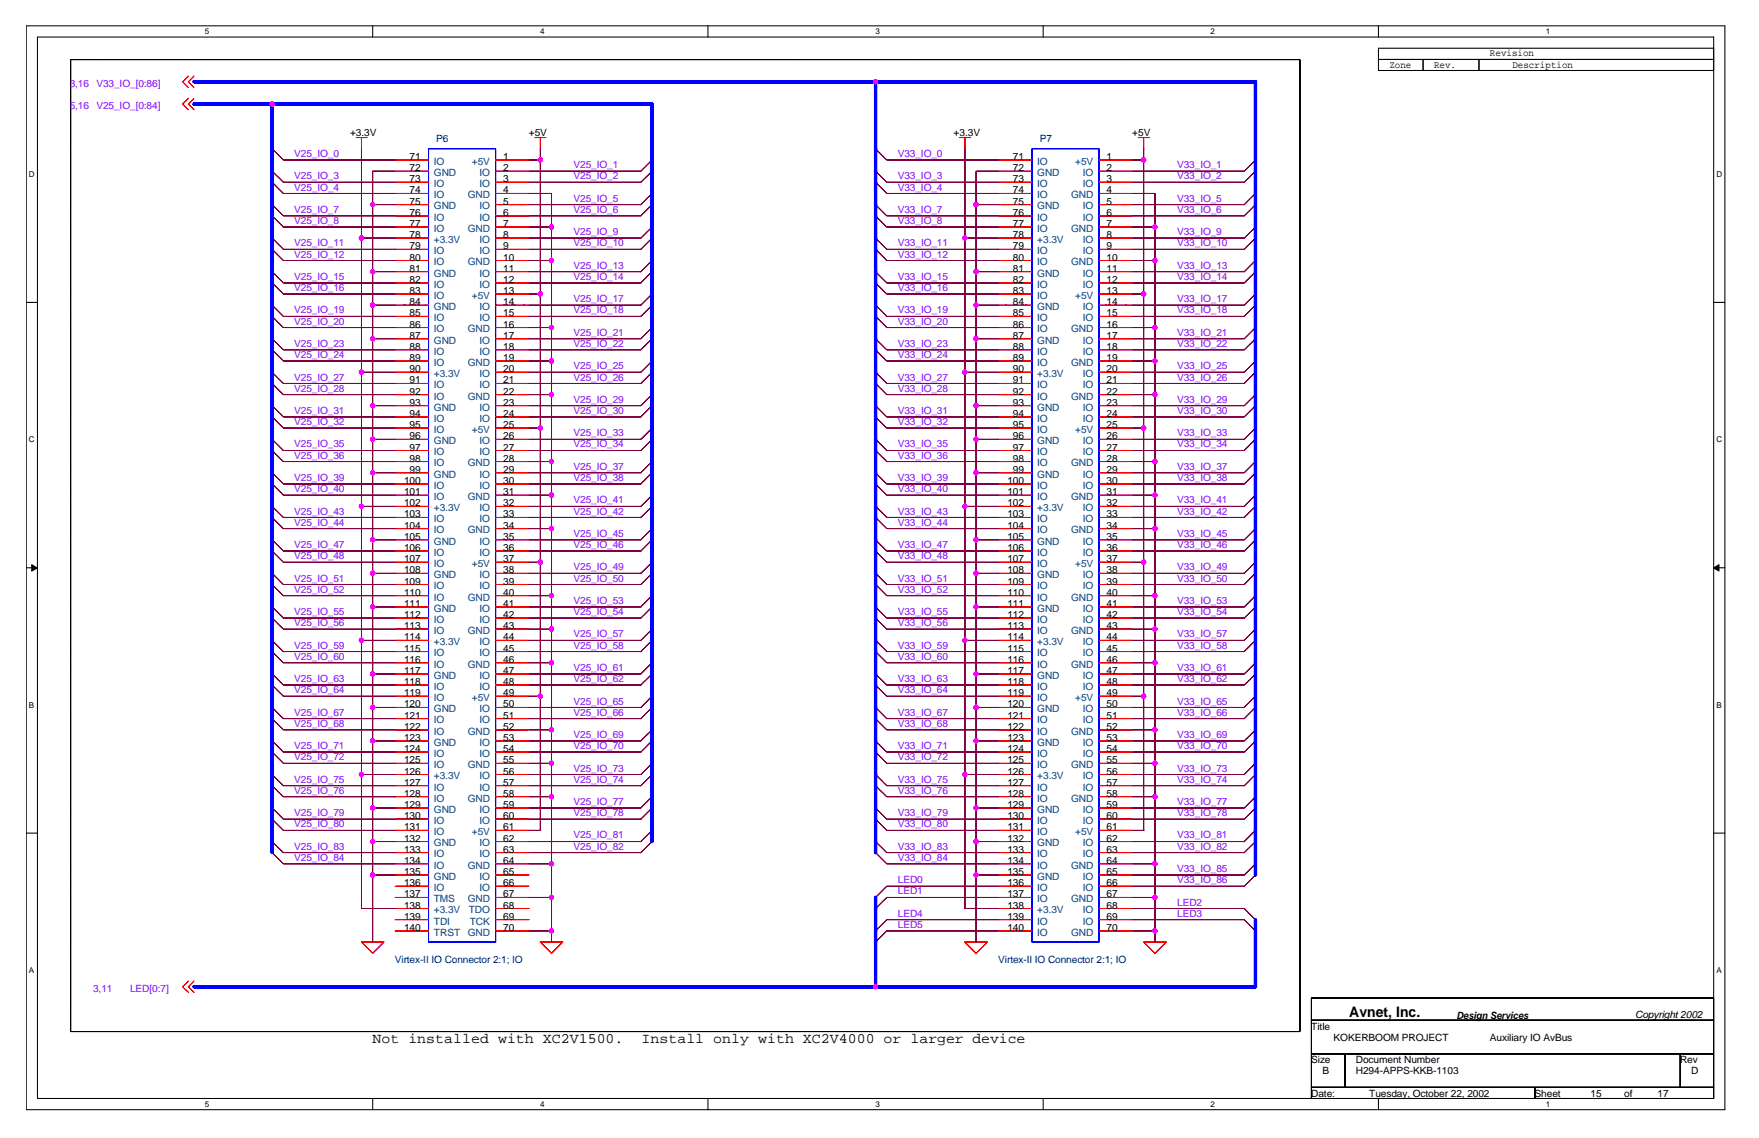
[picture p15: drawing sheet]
<svg xmlns="http://www.w3.org/2000/svg" width="432mm" height="279mm" viewBox="0 0 432 279" stroke-linecap="round" stroke-linejoin="round" font-family="sans-serif">
<defs><g id="words">
<g font-size="3.6">
<text x="331.2" y="249.7">Avnet, Inc.</text>
<text x="91.4" y="256.1">Not installed with XC2V1500.</text>
<text x="157.5" y="256.1">Install only with XC2V4000 or larger device</text>
</g>
<g font-size="2.5">
<text x="341.1" y="16.6">Zone</text>
<text x="352" y="16.6">Rev.</text>
<text x="365.8" y="13.8">Revision</text>
<text x="371.3" y="16.6">Description</text>
<text x="85.9" y="33.3">+3.3V</text>
<text x="129.8" y="33.3">+5V</text>
<text x="234.1" y="33.3">+3.3V</text>
<text x="278" y="33.3">+5V</text>
<text x="100.5" y="39.3">71</text>
<text x="123.5" y="39.3">1</text>
<text x="248.7" y="39.3">71</text>
<text x="271.7" y="39.3">1</text>
<text x="100.5" y="42">72</text>
<text x="100.5" y="44.7">73</text>
<text x="100.5" y="47.5">74</text>
<text x="123.5" y="47.5">4</text>
<text x="123.5" y="42">2</text>
<text x="123.5" y="44.7">3</text>
<text x="248.7" y="42">72</text>
<text x="248.7" y="44.7">73</text>
<text x="248.7" y="47.5">74</text>
<text x="271.7" y="47.5">4</text>
<text x="271.7" y="42">2</text>
<text x="271.7" y="44.7">3</text>
<text x="100.5" y="50.2">75</text>
<text x="100.5" y="53">76</text>
<text x="123.5" y="50.2">5</text>
<text x="123.5" y="53">6</text>
<text x="248.7" y="50.2">75</text>
<text x="248.7" y="53">76</text>
<text x="271.7" y="50.2">5</text>
<text x="271.7" y="53">6</text>
<text x="100.5" y="58.5">78</text>
<text x="100.5" y="55.8">77</text>
<text x="123.5" y="58.5">8</text>
<text x="123.5" y="55.8">7</text>
<text x="248.7" y="58.5">78</text>
<text x="248.7" y="55.8">77</text>
<text x="271.7" y="58.5">8</text>
<text x="271.7" y="55.8">7</text>
<text x="100.5" y="61.2">79</text>
<text x="100.5" y="64">80</text>
<text x="123.5" y="61.2">9</text>
<text x="123.5" y="64">10</text>
<text x="248.7" y="61.2">79</text>
<text x="248.7" y="64">80</text>
<text x="271.7" y="61.2">9</text>
<text x="271.7" y="64">10</text>
<text x="100.5" y="69.5">82</text>
<text x="100.5" y="66.7">81</text>
<text x="123.5" y="66.7">11</text>
<text x="123.5" y="69.5">12</text>
<text x="248.7" y="69.5">82</text>
<text x="248.7" y="66.7">81</text>
<text x="271.7" y="66.7">11</text>
<text x="271.7" y="69.5">12</text>
<text x="100.5" y="72.2">83</text>
<text x="100.5" y="77.7">85</text>
<text x="100.5" y="74.9">84</text>
<text x="123.5" y="72.2">13</text>
<text x="123.5" y="74.9">14</text>
<text x="123.5" y="77.7">15</text>
<text x="248.7" y="72.2">83</text>
<text x="248.7" y="77.7">85</text>
<text x="248.7" y="74.9">84</text>
<text x="271.7" y="72.2">13</text>
<text x="271.7" y="74.9">14</text>
<text x="271.7" y="77.7">15</text>
<text x="100.5" y="80.4">86</text>
<text x="100.5" y="83.2">87</text>
<text x="123.5" y="83.2">17</text>
<text x="123.5" y="80.4">16</text>
<text x="248.7" y="80.4">86</text>
<text x="248.7" y="83.2">87</text>
<text x="271.7" y="83.2">17</text>
<text x="271.7" y="80.4">16</text>
<text x="100.5" y="85.9">88</text>
<text x="100.5" y="88.6">89</text>
<text x="123.5" y="85.9">18</text>
<text x="123.5" y="88.6">19</text>
<text x="248.7" y="85.9">88</text>
<text x="248.7" y="88.6">89</text>
<text x="271.7" y="85.9">18</text>
<text x="271.7" y="88.6">19</text>
<text x="100.5" y="94.1">91</text>
<text x="100.5" y="91.4">90</text>
<text x="123.5" y="91.4">20</text>
<text x="123.5" y="94.1">21</text>
<text x="248.7" y="94.1">91</text>
<text x="248.7" y="91.4">90</text>
<text x="271.7" y="91.4">20</text>
<text x="271.7" y="94.1">21</text>
<text x="100.5" y="96.9">92</text>
<text x="100.5" y="99.6">93</text>
<text x="123.5" y="99.6">23</text>
<text x="123.5" y="96.9">22</text>
<text x="248.7" y="96.9">92</text>
<text x="248.7" y="99.6">93</text>
<text x="271.7" y="99.6">23</text>
<text x="271.7" y="96.9">22</text>
<text x="100.5" y="102.4">94</text>
<text x="100.5" y="105.1">95</text>
<text x="100.5" y="107.9">96</text>
<text x="123.5" y="102.4">24</text>
<text x="123.5" y="105.1">25</text>
<text x="123.5" y="107.9">26</text>
<text x="248.7" y="102.4">94</text>
<text x="248.7" y="105.1">95</text>
<text x="248.7" y="107.9">96</text>
<text x="271.7" y="102.4">24</text>
<text x="271.7" y="105.1">25</text>
<text x="271.7" y="107.9">26</text>
<text x="100.5" y="110.6">97</text>
<text x="100.5" y="113.3">98</text>
<text x="123.5" y="110.6">27</text>
<text x="123.5" y="113.3">28</text>
<text x="248.7" y="110.6">97</text>
<text x="248.7" y="113.3">98</text>
<text x="271.7" y="110.6">27</text>
<text x="271.7" y="113.3">28</text>
<text x="99.2" y="118.8">100</text>
<text x="100.5" y="116.1">99</text>
<text x="123.5" y="116.1">29</text>
<text x="123.5" y="118.8">30</text>
<text x="247.3" y="118.8">100</text>
<text x="248.7" y="116.1">99</text>
<text x="271.7" y="116.1">29</text>
<text x="271.7" y="118.8">30</text>
<text x="99.2" y="121.6">101</text>
<text x="99.2" y="124.3">102</text>
<text x="123.5" y="124.3">32</text>
<text x="123.5" y="121.6">31</text>
<text x="247.3" y="121.6">101</text>
<text x="247.3" y="124.3">102</text>
<text x="271.7" y="124.3">32</text>
<text x="271.7" y="121.6">31</text>
<text x="99.2" y="127">103</text>
<text x="99.2" y="129.8">104</text>
<text x="123.5" y="127">33</text>
<text x="123.5" y="129.8">34</text>
<text x="247.3" y="127">103</text>
<text x="247.3" y="129.8">104</text>
<text x="271.7" y="127">33</text>
<text x="271.7" y="129.8">34</text>
<text x="99.2" y="135.3">106</text>
<text x="99.2" y="132.5">105</text>
<text x="123.5" y="132.5">35</text>
<text x="123.5" y="135.3">36</text>
<text x="247.3" y="135.3">106</text>
<text x="247.3" y="132.5">105</text>
<text x="271.7" y="132.5">35</text>
<text x="271.7" y="135.3">36</text>
<text x="99.2" y="138">107</text>
<text x="99.2" y="140.8">108</text>
<text x="99.2" y="143.5">109</text>
<text x="123.5" y="138">37</text>
<text x="123.5" y="140.8">38</text>
<text x="123.5" y="143.5">39</text>
<text x="247.3" y="138">107</text>
<text x="247.3" y="140.8">108</text>
<text x="247.3" y="143.5">109</text>
<text x="271.7" y="138">37</text>
<text x="271.7" y="140.8">38</text>
<text x="271.7" y="143.5">39</text>
<text x="99.2" y="146.3">110</text>
<text x="99.2" y="149">111</text>
<text x="123.5" y="146.3">40</text>
<text x="123.5" y="149">41</text>
<text x="247.3" y="146.3">110</text>
<text x="247.3" y="149">111</text>
<text x="271.7" y="146.3">40</text>
<text x="271.7" y="149">41</text>
<text x="99.2" y="151.8">112</text>
<text x="99.2" y="154.5">113</text>
<text x="123.5" y="151.8">42</text>
<text x="123.5" y="154.5">43</text>
<text x="247.3" y="151.8">112</text>
<text x="247.3" y="154.5">113</text>
<text x="271.7" y="151.8">42</text>
<text x="271.7" y="154.5">43</text>
<text x="99.2" y="157.2">114</text>
<text x="99.2" y="160">115</text>
<text x="123.5" y="157.2">44</text>
<text x="123.5" y="160">45</text>
<text x="247.3" y="157.2">114</text>
<text x="247.3" y="160">115</text>
<text x="271.7" y="157.2">44</text>
<text x="271.7" y="160">45</text>
<text x="99.2" y="162.7">116</text>
<text x="99.2" y="165.5">117</text>
<text x="123.5" y="162.7">46</text>
<text x="123.5" y="165.5">47</text>
<text x="247.3" y="162.7">116</text>
<text x="247.3" y="165.5">117</text>
<text x="271.7" y="162.7">46</text>
<text x="271.7" y="165.5">47</text>
<text x="99.2" y="168.2">118</text>
<text x="99.2" y="170.9">119</text>
<text x="99.2" y="173.7">120</text>
<text x="123.5" y="168.2">48</text>
<text x="123.5" y="170.9">49</text>
<text x="123.5" y="173.7">50</text>
<text x="247.3" y="168.2">118</text>
<text x="247.3" y="170.9">119</text>
<text x="247.3" y="173.7">120</text>
<text x="271.7" y="168.2">48</text>
<text x="271.7" y="170.9">49</text>
<text x="271.7" y="173.7">50</text>
<text x="99.2" y="176.4">121</text>
<text x="99.2" y="179.2">122</text>
<text x="123.5" y="176.4">51</text>
<text x="123.5" y="179.2">52</text>
<text x="247.3" y="176.4">121</text>
<text x="247.3" y="179.2">122</text>
<text x="271.7" y="176.4">51</text>
<text x="271.7" y="179.2">52</text>
<text x="99.2" y="181.9">123</text>
<text x="99.2" y="184.7">124</text>
<text x="123.5" y="181.9">53</text>
<text x="123.5" y="184.7">54</text>
<text x="247.3" y="181.9">123</text>
<text x="247.3" y="184.7">124</text>
<text x="271.7" y="181.9">53</text>
<text x="271.7" y="184.7">54</text>
<text x="99.2" y="187.4">125</text>
<text x="99.2" y="190.2">126</text>
<text x="123.5" y="187.4">55</text>
<text x="123.5" y="190.2">56</text>
<text x="247.3" y="187.4">125</text>
<text x="247.3" y="190.2">126</text>
<text x="271.7" y="187.4">55</text>
<text x="271.7" y="190.2">56</text>
<text x="99.2" y="192.9">127</text>
<text x="99.2" y="195.6">128</text>
<text x="123.5" y="192.9">57</text>
<text x="123.5" y="195.6">58</text>
<text x="247.3" y="192.9">127</text>
<text x="247.3" y="195.6">128</text>
<text x="271.7" y="192.9">57</text>
<text x="271.7" y="195.6">58</text>
<text x="99.2" y="198.4">129</text>
<text x="99.2" y="201.1">130</text>
<text x="99.2" y="203.9">131</text>
<text x="123.5" y="198.4">59</text>
<text x="123.5" y="201.1">60</text>
<text x="123.5" y="203.9">61</text>
<text x="247.3" y="198.4">129</text>
<text x="247.3" y="201.1">130</text>
<text x="247.3" y="203.9">131</text>
<text x="271.7" y="198.4">59</text>
<text x="271.7" y="201.1">60</text>
<text x="271.7" y="203.9">61</text>
<text x="99.2" y="206.6">132</text>
<text x="99.2" y="209.3">133</text>
<text x="123.5" y="206.6">62</text>
<text x="123.5" y="209.3">63</text>
<text x="247.3" y="206.6">132</text>
<text x="247.3" y="209.3">133</text>
<text x="271.7" y="206.6">62</text>
<text x="271.7" y="209.3">63</text>
<text x="99.2" y="212.1">134</text>
<text x="99.2" y="214.8">135</text>
<text x="123.5" y="212.1">64</text>
<text x="123.5" y="214.8">65</text>
<text x="247.3" y="212.1">134</text>
<text x="247.3" y="214.8">135</text>
<text x="271.7" y="212.1">64</text>
<text x="271.7" y="214.8">65</text>
<text x="99.2" y="217.6">136</text>
<text x="99.2" y="220.3">137</text>
<text x="123.5" y="217.6">66</text>
<text x="123.5" y="220.3">67</text>
<text x="247.3" y="217.6">136</text>
<text x="247.3" y="220.3">137</text>
<text x="271.7" y="217.6">66</text>
<text x="271.7" y="220.3">67</text>
<text x="99.2" y="223.1">138</text>
<text x="99.2" y="225.8">139</text>
<text x="123.5" y="223.1">68</text>
<text x="123.5" y="225.8">69</text>
<text x="247.3" y="223.1">138</text>
<text x="247.3" y="225.8">139</text>
<text x="271.7" y="223.1">68</text>
<text x="271.7" y="225.8">69</text>
<text x="99.2" y="228.6">140</text>
<text x="123.5" y="228.6">70</text>
<text x="247.3" y="228.6">140</text>
<text x="271.7" y="228.6">70</text>
<text x="357.5" y="250.1">Design Services</text>
<text x="401.4" y="250">Copyright 2002</text>
<text x="321.9" y="252.8">Title</text>
<text x="327.4" y="255.5">KOKERBOOM PROJECT</text>
<text x="365.8" y="255.5">Auxiliary IO AvBus</text>
<text x="321.9" y="261">Size</text>
<text x="324.6" y="263.8">B</text>
<text x="332.8" y="263.8">H294-APPS-KKB-1103</text>
<text x="332.8" y="261">Document Number</text>
<text x="412.4" y="261">Rev</text>
<text x="415.1" y="263.8">D</text>
<text x="321.9" y="269.2">Date:</text>
<text x="336.1" y="269.2">Tuesday, October 22, 2002</text>
<text x="376.7" y="269.2">Sheet</text>
<text x="390.4" y="269.2">15</text>
<text x="398.7" y="269.2">of</text>
<text x="406.9" y="269.2">17</text>
</g>
<g font-size="2.5" fill="#8000ff">
<text x="17.1" y="21.3">3,16</text>
<text x="23.7" y="21.3">V33_IO_[0:86]</text>
<text x="17.1" y="26.8">5,16</text>
<text x="23.7" y="26.8">V25_IO_[0:84]</text>
<text x="72.2" y="38.6">V25_IO_0</text>
<text x="140.8" y="41.3">V25_IO_1</text>
<text x="220.4" y="38.6">V33_IO_0</text>
<text x="289" y="41.3">V33_IO_1</text>
<text x="72.2" y="44">V25_IO_3</text>
<text x="72.2" y="46.8">V25_IO_4</text>
<text x="140.8" y="44">V25_IO_2</text>
<text x="220.4" y="44">V33_IO_3</text>
<text x="220.4" y="46.8">V33_IO_4</text>
<text x="289" y="44">V33_IO_2</text>
<text x="72.2" y="52.3">V25_IO_7</text>
<text x="140.8" y="49.5">V25_IO_5</text>
<text x="140.8" y="52.3">V25_IO_6</text>
<text x="220.4" y="52.3">V33_IO_7</text>
<text x="289" y="52.3">V33_IO_6</text>
<text x="289" y="49.5">V33_IO_5</text>
<text x="72.2" y="55">V25_IO_8</text>
<text x="140.8" y="57.7">V25_IO_9</text>
<text x="220.4" y="55">V33_IO_8</text>
<text x="289" y="57.7">V33_IO_9</text>
<text x="72.2" y="63.2">V25_IO_12</text>
<text x="72.2" y="60.5">V25_IO_11</text>
<text x="140.8" y="66">V25_IO_13</text>
<text x="140.8" y="60.5">V25_IO_10</text>
<text x="220.4" y="60.5">V33_IO_11</text>
<text x="220.4" y="63.2">V33_IO_12</text>
<text x="289" y="60.5">V33_IO_10</text>
<text x="289" y="66">V33_IO_13</text>
<text x="72.2" y="68.7">V25_IO_15</text>
<text x="72.2" y="71.5">V25_IO_16</text>
<text x="140.8" y="68.7">V25_IO_14</text>
<text x="220.4" y="68.7">V33_IO_15</text>
<text x="220.4" y="71.5">V33_IO_16</text>
<text x="289" y="68.7">V33_IO_14</text>
<text x="72.2" y="77">V25_IO_19</text>
<text x="140.8" y="74.2">V25_IO_17</text>
<text x="140.8" y="77">V25_IO_18</text>
<text x="220.4" y="77">V33_IO_19</text>
<text x="289" y="74.2">V33_IO_17</text>
<text x="289" y="77">V33_IO_18</text>
<text x="72.2" y="79.7">V25_IO_20</text>
<text x="140.8" y="82.4">V25_IO_21</text>
<text x="220.4" y="79.7">V33_IO_20</text>
<text x="289" y="82.4">V33_IO_21</text>
<text x="72.2" y="85.2">V25_IO_23</text>
<text x="72.2" y="87.9">V25_IO_24</text>
<text x="140.8" y="85.2">V25_IO_22</text>
<text x="220.4" y="87.9">V33_IO_24</text>
<text x="220.4" y="85.2">V33_IO_23</text>
<text x="289" y="85.2">V33_IO_22</text>
<text x="72.2" y="93.4">V25_IO_27</text>
<text x="140.8" y="90.7">V25_IO_25</text>
<text x="140.8" y="93.4">V25_IO_26</text>
<text x="220.4" y="93.4">V33_IO_27</text>
<text x="289" y="93.4">V33_IO_26</text>
<text x="289" y="90.7">V33_IO_25</text>
<text x="72.2" y="96.1">V25_IO_28</text>
<text x="72.2" y="101.6">V25_IO_31</text>
<text x="140.8" y="98.9">V25_IO_29</text>
<text x="140.8" y="101.6">V25_IO_30</text>
<text x="220.4" y="96.1">V33_IO_28</text>
<text x="220.4" y="101.6">V33_IO_31</text>
<text x="289" y="98.9">V33_IO_29</text>
<text x="289" y="101.6">V33_IO_30</text>
<text x="72.2" y="104.4">V25_IO_32</text>
<text x="140.8" y="107.1">V25_IO_33</text>
<text x="220.4" y="104.4">V33_IO_32</text>
<text x="289" y="107.1">V33_IO_33</text>
<text x="72.2" y="112.6">V25_IO_36</text>
<text x="72.2" y="109.9">V25_IO_35</text>
<text x="140.8" y="109.9">V25_IO_34</text>
<text x="220.4" y="109.9">V33_IO_35</text>
<text x="220.4" y="112.6">V33_IO_36</text>
<text x="289" y="109.9">V33_IO_34</text>
<text x="72.2" y="118.1">V25_IO_39</text>
<text x="140.8" y="115.4">V25_IO_37</text>
<text x="140.8" y="118.1">V25_IO_38</text>
<text x="220.4" y="118.1">V33_IO_39</text>
<text x="289" y="118.1">V33_IO_38</text>
<text x="289" y="115.4">V33_IO_37</text>
<text x="72.2" y="120.9">V25_IO_40</text>
<text x="140.8" y="123.6">V25_IO_41</text>
<text x="220.4" y="120.9">V33_IO_40</text>
<text x="289" y="123.6">V33_IO_41</text>
<text x="72.2" y="129.1">V25_IO_44</text>
<text x="72.2" y="126.3">V25_IO_43</text>
<text x="140.8" y="131.8">V25_IO_45</text>
<text x="140.8" y="126.3">V25_IO_42</text>
<text x="220.4" y="126.3">V33_IO_43</text>
<text x="220.4" y="129.1">V33_IO_44</text>
<text x="289" y="126.3">V33_IO_42</text>
<text x="289" y="131.8">V33_IO_45</text>
<text x="72.2" y="137.3">V25_IO_48</text>
<text x="72.2" y="134.6">V25_IO_47</text>
<text x="140.8" y="134.6">V25_IO_46</text>
<text x="220.4" y="137.3">V33_IO_48</text>
<text x="220.4" y="134.6">V33_IO_47</text>
<text x="289" y="134.6">V33_IO_46</text>
<text x="72.2" y="142.8">V25_IO_51</text>
<text x="140.8" y="140">V25_IO_49</text>
<text x="140.8" y="142.8">V25_IO_50</text>
<text x="220.4" y="142.8">V33_IO_51</text>
<text x="289" y="142.8">V33_IO_50</text>
<text x="289" y="140">V33_IO_49</text>
<text x="72.2" y="145.5">V25_IO_52</text>
<text x="140.8" y="148.3">V25_IO_53</text>
<text x="220.4" y="145.5">V33_IO_52</text>
<text x="289" y="148.3">V33_IO_53</text>
<text x="72.2" y="153.8">V25_IO_56</text>
<text x="72.2" y="151">V25_IO_55</text>
<text x="140.8" y="151">V25_IO_54</text>
<text x="220.4" y="153.8">V33_IO_56</text>
<text x="220.4" y="151">V33_IO_55</text>
<text x="289" y="151">V33_IO_54</text>
<text x="72.2" y="159.3">V25_IO_59</text>
<text x="140.8" y="156.5">V25_IO_57</text>
<text x="140.8" y="159.3">V25_IO_58</text>
<text x="220.4" y="159.3">V33_IO_59</text>
<text x="289" y="156.5">V33_IO_57</text>
<text x="289" y="159.3">V33_IO_58</text>
<text x="72.2" y="162">V25_IO_60</text>
<text x="72.2" y="167.5">V25_IO_63</text>
<text x="140.8" y="164.7">V25_IO_61</text>
<text x="140.8" y="167.5">V25_IO_62</text>
<text x="220.4" y="162">V33_IO_60</text>
<text x="220.4" y="167.5">V33_IO_63</text>
<text x="289" y="164.7">V33_IO_61</text>
<text x="289" y="167.5">V33_IO_62</text>
<text x="72.2" y="170.2">V25_IO_64</text>
<text x="140.8" y="173">V25_IO_65</text>
<text x="220.4" y="170.2">V33_IO_64</text>
<text x="289" y="173">V33_IO_65</text>
<text x="72.2" y="178.4">V25_IO_68</text>
<text x="72.2" y="175.7">V25_IO_67</text>
<text x="140.8" y="175.7">V25_IO_66</text>
<text x="220.4" y="178.4">V33_IO_68</text>
<text x="220.4" y="175.7">V33_IO_67</text>
<text x="289" y="175.7">V33_IO_66</text>
<text x="72.2" y="183.9">V25_IO_71</text>
<text x="140.8" y="181.2">V25_IO_69</text>
<text x="140.8" y="183.9">V25_IO_70</text>
<text x="220.4" y="183.9">V33_IO_71</text>
<text x="289" y="183.9">V33_IO_70</text>
<text x="289" y="181.2">V33_IO_69</text>
<text x="72.2" y="186.7">V25_IO_72</text>
<text x="140.8" y="189.4">V25_IO_73</text>
<text x="220.4" y="186.7">V33_IO_72</text>
<text x="289" y="189.4">V33_IO_73</text>
<text x="72.2" y="194.9">V25_IO_76</text>
<text x="72.2" y="192.2">V25_IO_75</text>
<text x="140.8" y="197.7">V25_IO_77</text>
<text x="140.8" y="192.2">V25_IO_74</text>
<text x="220.4" y="192.2">V33_IO_75</text>
<text x="220.4" y="194.9">V33_IO_76</text>
<text x="289" y="192.2">V33_IO_74</text>
<text x="289" y="197.7">V33_IO_77</text>
<text x="72.2" y="200.4">V25_IO_79</text>
<text x="72.2" y="203.2">V25_IO_80</text>
<text x="140.8" y="200.4">V25_IO_78</text>
<text x="220.4" y="200.4">V33_IO_79</text>
<text x="220.4" y="203.2">V33_IO_80</text>
<text x="289" y="200.4">V33_IO_78</text>
<text x="72.2" y="208.6">V25_IO_83</text>
<text x="140.8" y="208.6">V25_IO_82</text>
<text x="140.8" y="205.9">V25_IO_81</text>
<text x="220.4" y="208.6">V33_IO_83</text>
<text x="289" y="205.9">V33_IO_81</text>
<text x="289" y="208.6">V33_IO_82</text>
<text x="72.2" y="211.4">V25_IO_84</text>
<text x="220.4" y="211.4">V33_IO_84</text>
<text x="289" y="214.1">V33_IO_85</text>
<text x="220.4" y="219.6">LED1</text>
<text x="220.4" y="216.9">LED0</text>
<text x="289" y="216.9">V33_IO_86</text>
<text x="220.4" y="225.1">LED4</text>
<text x="220.4" y="227.8">LED5</text>
<text x="289" y="222.3">LED2</text>
<text x="289" y="225.1">LED3</text>
<text x="22.9" y="243.5">3,11</text>
<text x="31.9" y="243.5">LED[0:7]</text>
</g>
<g font-size="2.5" fill="#000080">
<text x="107.1" y="35">P6</text>
<text x="255.2" y="35">P7</text>
<text x="96.9" y="236.3">Virtex-II IO Connector 2:1; IO</text>
<text x="245.1" y="236.3">Virtex-II IO Connector 2:1; IO</text>
</g>
<g font-size="2.5" fill="#004080">
<text x="106.5" y="40.5">IO</text>
<text x="115.8" y="40.5">+5V</text>
<text x="254.6" y="40.5">IO</text>
<text x="263.9" y="40.5">+5V</text>
<text x="106.5" y="43.2">GND</text>
<text x="106.5" y="45.9">IO</text>
<text x="117.7" y="43.2">IO</text>
<text x="117.7" y="45.9">IO</text>
<text x="254.6" y="43.2">GND</text>
<text x="254.6" y="45.9">IO</text>
<text x="265.9" y="43.2">IO</text>
<text x="265.9" y="45.9">IO</text>
<text x="106.5" y="51.4">GND</text>
<text x="106.5" y="48.7">IO</text>
<text x="114.8" y="48.7">GND</text>
<text x="117.7" y="51.4">IO</text>
<text x="254.6" y="51.4">GND</text>
<text x="254.6" y="48.7">IO</text>
<text x="262.9" y="48.7">GND</text>
<text x="265.9" y="51.4">IO</text>
<text x="106.5" y="59.6">+3.3V</text>
<text x="106.5" y="54.2">IO</text>
<text x="106.5" y="56.9">IO</text>
<text x="114.8" y="56.9">GND</text>
<text x="117.7" y="54.2">IO</text>
<text x="117.7" y="59.6">IO</text>
<text x="254.6" y="59.6">+3.3V</text>
<text x="254.6" y="54.2">IO</text>
<text x="254.6" y="56.9">IO</text>
<text x="262.9" y="56.9">GND</text>
<text x="265.9" y="54.2">IO</text>
<text x="265.9" y="59.6">IO</text>
<text x="106.5" y="62.4">IO</text>
<text x="106.5" y="65.2">IO</text>
<text x="114.8" y="65.2">GND</text>
<text x="117.7" y="62.4">IO</text>
<text x="254.6" y="62.4">IO</text>
<text x="254.6" y="65.2">IO</text>
<text x="262.9" y="65.2">GND</text>
<text x="265.9" y="62.4">IO</text>
<text x="106.5" y="70.7">IO</text>
<text x="106.5" y="67.9">GND</text>
<text x="117.7" y="67.9">IO</text>
<text x="117.7" y="70.7">IO</text>
<text x="254.6" y="70.7">IO</text>
<text x="254.6" y="67.9">GND</text>
<text x="265.9" y="67.9">IO</text>
<text x="265.9" y="70.7">IO</text>
<text x="106.5" y="73.4">IO</text>
<text x="106.5" y="76.1">GND</text>
<text x="115.8" y="73.4">+5V</text>
<text x="117.7" y="76.1">IO</text>
<text x="254.6" y="73.4">IO</text>
<text x="254.6" y="76.1">GND</text>
<text x="263.9" y="73.4">+5V</text>
<text x="265.9" y="76.1">IO</text>
<text x="106.5" y="78.9">IO</text>
<text x="106.5" y="81.6">IO</text>
<text x="114.8" y="81.6">GND</text>
<text x="117.7" y="78.9">IO</text>
<text x="254.6" y="78.9">IO</text>
<text x="254.6" y="81.6">IO</text>
<text x="262.9" y="81.6">GND</text>
<text x="265.9" y="78.9">IO</text>
<text x="106.5" y="87.1">IO</text>
<text x="106.5" y="89.8">IO</text>
<text x="106.5" y="84.4">GND</text>
<text x="114.8" y="89.8">GND</text>
<text x="117.7" y="84.4">IO</text>
<text x="117.7" y="87.1">IO</text>
<text x="254.6" y="87.1">IO</text>
<text x="254.6" y="89.8">IO</text>
<text x="254.6" y="84.4">GND</text>
<text x="262.9" y="89.8">GND</text>
<text x="265.9" y="84.4">IO</text>
<text x="265.9" y="87.1">IO</text>
<text x="106.5" y="95.3">IO</text>
<text x="106.5" y="92.6">+3.3V</text>
<text x="117.7" y="92.6">IO</text>
<text x="117.7" y="95.3">IO</text>
<text x="254.6" y="95.3">IO</text>
<text x="254.6" y="92.6">+3.3V</text>
<text x="265.9" y="92.6">IO</text>
<text x="265.9" y="95.3">IO</text>
<text x="106.5" y="98.1">IO</text>
<text x="106.5" y="100.8">GND</text>
<text x="114.8" y="98.1">GND</text>
<text x="117.7" y="100.8">IO</text>
<text x="254.6" y="98.1">IO</text>
<text x="254.6" y="100.8">GND</text>
<text x="262.9" y="98.1">GND</text>
<text x="265.9" y="100.8">IO</text>
<text x="106.5" y="103.5">IO</text>
<text x="106.5" y="106.3">IO</text>
<text x="115.8" y="106.3">+5V</text>
<text x="117.7" y="103.5">IO</text>
<text x="254.6" y="103.5">IO</text>
<text x="254.6" y="106.3">IO</text>
<text x="263.9" y="106.3">+5V</text>
<text x="265.9" y="103.5">IO</text>
<text x="106.5" y="111.8">IO</text>
<text x="106.5" y="109.1">GND</text>
<text x="117.7" y="109.1">IO</text>
<text x="117.7" y="111.8">IO</text>
<text x="254.6" y="111.8">IO</text>
<text x="254.6" y="109.1">GND</text>
<text x="265.9" y="109.1">IO</text>
<text x="265.9" y="111.8">IO</text>
<text x="106.5" y="114.5">IO</text>
<text x="106.5" y="117.3">GND</text>
<text x="114.8" y="114.5">GND</text>
<text x="117.7" y="117.3">IO</text>
<text x="254.6" y="114.5">IO</text>
<text x="254.6" y="117.3">GND</text>
<text x="262.9" y="114.5">GND</text>
<text x="265.9" y="117.3">IO</text>
<text x="106.5" y="120">IO</text>
<text x="106.5" y="122.8">IO</text>
<text x="106.5" y="125.5">+3.3V</text>
<text x="114.8" y="122.8">GND</text>
<text x="117.7" y="120">IO</text>
<text x="117.7" y="125.5">IO</text>
<text x="254.6" y="120">IO</text>
<text x="254.6" y="122.8">IO</text>
<text x="254.6" y="125.5">+3.3V</text>
<text x="262.9" y="122.8">GND</text>
<text x="265.9" y="120">IO</text>
<text x="265.9" y="125.5">IO</text>
<text x="106.5" y="128.2">IO</text>
<text x="106.5" y="131">IO</text>
<text x="114.8" y="131">GND</text>
<text x="117.7" y="128.2">IO</text>
<text x="254.6" y="128.2">IO</text>
<text x="254.6" y="131">IO</text>
<text x="262.9" y="131">GND</text>
<text x="265.9" y="128.2">IO</text>
<text x="106.5" y="136.5">IO</text>
<text x="106.5" y="133.7">GND</text>
<text x="117.7" y="133.7">IO</text>
<text x="117.7" y="136.5">IO</text>
<text x="254.6" y="136.5">IO</text>
<text x="254.6" y="133.7">GND</text>
<text x="265.9" y="133.7">IO</text>
<text x="265.9" y="136.5">IO</text>
<text x="106.5" y="139.2">IO</text>
<text x="106.5" y="141.9">GND</text>
<text x="115.8" y="139.2">+5V</text>
<text x="117.7" y="141.9">IO</text>
<text x="254.6" y="139.2">IO</text>
<text x="254.6" y="141.9">GND</text>
<text x="263.9" y="139.2">+5V</text>
<text x="265.9" y="141.9">IO</text>
<text x="106.5" y="144.7">IO</text>
<text x="106.5" y="147.4">IO</text>
<text x="114.8" y="147.4">GND</text>
<text x="117.7" y="144.7">IO</text>
<text x="254.6" y="144.7">IO</text>
<text x="254.6" y="147.4">IO</text>
<text x="262.9" y="147.4">GND</text>
<text x="265.9" y="144.7">IO</text>
<text x="106.5" y="150.2">GND</text>
<text x="106.5" y="153">IO</text>
<text x="106.5" y="155.7">IO</text>
<text x="114.8" y="155.7">GND</text>
<text x="117.7" y="150.2">IO</text>
<text x="117.7" y="153">IO</text>
<text x="254.6" y="150.2">GND</text>
<text x="254.6" y="153">IO</text>
<text x="254.6" y="155.7">IO</text>
<text x="262.9" y="155.7">GND</text>
<text x="265.9" y="150.2">IO</text>
<text x="265.9" y="153">IO</text>
<text x="106.5" y="158.4">+3.3V</text>
<text x="106.5" y="161.2">IO</text>
<text x="117.7" y="158.4">IO</text>
<text x="117.7" y="161.2">IO</text>
<text x="254.6" y="158.4">+3.3V</text>
<text x="254.6" y="161.2">IO</text>
<text x="265.9" y="158.4">IO</text>
<text x="265.9" y="161.2">IO</text>
<text x="106.5" y="163.9">IO</text>
<text x="106.5" y="166.7">GND</text>
<text x="114.8" y="163.9">GND</text>
<text x="117.7" y="166.7">IO</text>
<text x="254.6" y="163.9">IO</text>
<text x="254.6" y="166.7">GND</text>
<text x="262.9" y="163.9">GND</text>
<text x="265.9" y="166.7">IO</text>
<text x="106.5" y="169.4">IO</text>
<text x="106.5" y="172.1">IO</text>
<text x="115.8" y="172.1">+5V</text>
<text x="117.7" y="169.4">IO</text>
<text x="254.6" y="169.4">IO</text>
<text x="254.6" y="172.1">IO</text>
<text x="263.9" y="172.1">+5V</text>
<text x="265.9" y="169.4">IO</text>
<text x="106.5" y="174.9">GND</text>
<text x="106.5" y="177.6">IO</text>
<text x="117.7" y="174.9">IO</text>
<text x="117.7" y="177.6">IO</text>
<text x="254.6" y="174.9">GND</text>
<text x="254.6" y="177.6">IO</text>
<text x="265.9" y="174.9">IO</text>
<text x="265.9" y="177.6">IO</text>
<text x="106.5" y="180.4">IO</text>
<text x="106.5" y="183.1">GND</text>
<text x="106.5" y="185.8">IO</text>
<text x="114.8" y="180.4">GND</text>
<text x="117.7" y="183.1">IO</text>
<text x="117.7" y="185.8">IO</text>
<text x="254.6" y="180.4">IO</text>
<text x="254.6" y="183.1">GND</text>
<text x="254.6" y="185.8">IO</text>
<text x="262.9" y="180.4">GND</text>
<text x="265.9" y="183.1">IO</text>
<text x="265.9" y="185.8">IO</text>
<text x="106.5" y="188.6">IO</text>
<text x="106.5" y="191.3">+3.3V</text>
<text x="114.8" y="188.6">GND</text>
<text x="117.7" y="191.3">IO</text>
<text x="254.6" y="188.6">IO</text>
<text x="254.6" y="191.3">+3.3V</text>
<text x="262.9" y="188.6">GND</text>
<text x="265.9" y="191.3">IO</text>
<text x="106.5" y="194.1">IO</text>
<text x="106.5" y="196.8">IO</text>
<text x="114.8" y="196.8">GND</text>
<text x="117.7" y="194.1">IO</text>
<text x="254.6" y="194.1">IO</text>
<text x="254.6" y="196.8">IO</text>
<text x="262.9" y="196.8">GND</text>
<text x="265.9" y="194.1">IO</text>
<text x="106.5" y="199.6">GND</text>
<text x="106.5" y="202.3">IO</text>
<text x="117.7" y="199.6">IO</text>
<text x="117.7" y="202.3">IO</text>
<text x="254.6" y="199.6">GND</text>
<text x="254.6" y="202.3">IO</text>
<text x="265.9" y="199.6">IO</text>
<text x="265.9" y="202.3">IO</text>
<text x="106.5" y="205.1">IO</text>
<text x="106.5" y="207.8">GND</text>
<text x="115.8" y="205.1">+5V</text>
<text x="117.7" y="207.8">IO</text>
<text x="254.6" y="205.1">IO</text>
<text x="254.6" y="207.8">GND</text>
<text x="263.9" y="205.1">+5V</text>
<text x="265.9" y="207.8">IO</text>
<text x="106.5" y="210.5">IO</text>
<text x="106.5" y="213.3">IO</text>
<text x="114.8" y="213.3">GND</text>
<text x="117.7" y="210.5">IO</text>
<text x="254.6" y="210.5">IO</text>
<text x="254.6" y="213.3">IO</text>
<text x="262.9" y="213.3">GND</text>
<text x="265.9" y="210.5">IO</text>
<text x="106.5" y="216">GND</text>
<text x="106.5" y="218.8">IO</text>
<text x="106.5" y="221.5">TMS</text>
<text x="114.8" y="221.5">GND</text>
<text x="117.7" y="216">IO</text>
<text x="117.7" y="218.8">IO</text>
<text x="254.6" y="216">GND</text>
<text x="254.6" y="218.8">IO</text>
<text x="254.6" y="221.5">IO</text>
<text x="262.9" y="221.5">GND</text>
<text x="265.9" y="216">IO</text>
<text x="265.9" y="218.8">IO</text>
<text x="106.5" y="224.2">+3.3V</text>
<text x="106.5" y="227">TDI</text>
<text x="115.1" y="224.2">TDO</text>
<text x="115.3" y="227">TCK</text>
<text x="254.6" y="224.2">+3.3V</text>
<text x="254.6" y="227">IO</text>
<text x="265.9" y="224.2">IO</text>
<text x="265.9" y="227">IO</text>
<text x="106.5" y="229.7">TRST</text>
<text x="114.8" y="229.7">GND</text>
<text x="254.6" y="229.7">IO</text>
<text x="262.9" y="229.7">GND</text>
</g>
<g font-size="2">
<text x="50.3" y="8.5">5</text>
<text x="132.6" y="8.5">4</text>
<text x="214.9" y="8.5">3</text>
<text x="297.2" y="8.5">2</text>
<text x="379.5" y="8.5">1</text>
<text x="7.1" y="43.5">D</text>
<text x="421.3" y="43.5">D</text>
<text x="7.1" y="108.6">C</text>
<text x="421.3" y="108.6">C</text>
<text x="7.1" y="173.8">B</text>
<text x="421.3" y="173.8">B</text>
<text x="7.1" y="238.9">A</text>
<text x="421.3" y="238.9">A</text>
<text x="50.3" y="271.8">5</text>
<text x="132.6" y="271.8">4</text>
<text x="214.9" y="271.8">3</text>
<text x="297.2" y="271.8">2</text>
<text x="379.5" y="271.8">1</text>
</g>
</g></defs>
<path d="M6.4 6.3h417v266.2h-417zM9.2 9.1h411.5v260.6h-411.5z" fill="none" stroke="#000" stroke-width=".25"/>
<g fill="#fff">
<path d="M50.3 6.7h1.1v2.2h-1.1z"/>
<path d="M50.3 270h1.1v2.2h-1.1z"/>
</g>
<path d="M91.5 6.3v2.8M91.5 269.7v2.8" fill="none" stroke="#000" stroke-width=".25"/>
<g fill="#fff">
<path d="M132.6 6.7h1.1v2.2h-1.1z"/>
<path d="M132.6 270h1.1v2.2h-1.1z"/>
</g>
<path d="M173.8 6.3v2.8M173.8 269.7v2.8" fill="none" stroke="#000" stroke-width=".25"/>
<g fill="#fff">
<path d="M214.9 6.7h1.1v2.2h-1.1z"/>
<path d="M214.9 270h1.1v2.2h-1.1z"/>
</g>
<path d="M256.1 6.3v2.8M256.1 269.7v2.8" fill="none" stroke="#000" stroke-width=".25"/>
<g fill="#fff">
<path d="M297.2 6.7h1.1v2.2h-1.1z"/>
<path d="M297.2 270h1.1v2.2h-1.1z"/>
</g>
<path d="M338.4 6.3v2.8M338.4 269.7v2.8" fill="none" stroke="#000" stroke-width=".25"/>
<g fill="#fff">
<path d="M379.5 6.7h1.1v2.2h-1.1z"/>
<path d="M379.5 270h1.1v2.2h-1.1z"/>
<path d="M7.1 41.7h1.4v2.2h-1.4z"/>
<path d="M421.3 41.7h1.4v2.2h-1.4z"/>
<path d="M7.1 106.8h1.4v2.3h-1.4z"/>
<path d="M421.3 106.8h1.4v2.3h-1.4z"/>
</g>
<path d="M6.4 74.2h2.8M420.7 74.2h2.7" fill="none" stroke="#000" stroke-width=".25"/>
<g fill="#fff">
<path d="M7.1 172h1.3v2.2h-1.3z"/>
<path d="M421.3 172h1.4v2.2h-1.4z"/>
</g>
<path d="M6.4 139.4h2.8M420.7 139.4h2.7" fill="none" stroke="#000" stroke-width=".25"/>
<g fill="#000" stroke="#000" stroke-width=".25">
<path d="M7.8 138.6l1.3 .8-1.3 .8z" fill-rule="evenodd"/>
<path d="M420.6 139.4l1.4-.8v1.6z" fill-rule="evenodd"/>
</g>
<g fill="#fff">
<path d="M7.1 237.2h1.3v2.2h-1.3z"/>
<path d="M421.3 237.2h1.4v2.2h-1.4z"/>
</g>
<g fill="none" stroke="#000" stroke-width=".25">
<path d="M17.4 14.6h301.7v238.7h-301.7zM338.4 14.6h82.3M338.4 11.8h82.3v5.5h-82.3zM349.3 14.6v2.7M363.1 14.6v2.7M6.4 204.5h2.8M420.7 204.5h2.7M321.9 245h98.8v24.7h-98.8zM321.9 250.5h98.8M321.9 258.7h98.8M330.2 258.7v8.2M412.5 258.7v8.2"/>
<path d="M321.9 266.9h98.8M376.8 266.9v2.8"/>
</g>
<g fill="none" stroke="#f00" stroke-width=".25">
<path d="M46.3 18.7l-1.5 1.4 1.5 1.4M47.6 18.7l-1.4 1.4 1.4 1.4M46.3 24.1l-1.5 1.5 1.5 1.4M47.6 24.1l-1.4 1.5 1.4 1.4M87.4 33.8h2.8M88.7 33.8v2.8M97 39.3h8.2M121.7 39.3h8.2M131.3 33.8h2.7M132.6 33.8v2.8M235.5 33.8h2.8M236.9 33.8v2.8"/>
<path d="M245.1 39.3h8.2M269.8 39.3h8.2M279.4 33.8h2.8M280.8 33.8v2.8M97 47.5h8.2M97 42h8.2M97 44.7h8.2M97 50.2h8.2M97 53h8.2M97 58.5h8.2M97 55.7h8.2M121.7 47.5h8.2"/>
<path d="M121.7 42h8.2M121.7 44.7h8.2M121.7 50.2h8.2M121.7 53h8.2M121.7 58.5h8.2M121.7 55.7h8.2M245.1 47.5h8.2M245.1 42h8.2M245.1 44.7h8.2M245.1 50.2h8.2M245.1 53h8.2M245.1 58.5h8.2"/>
<path d="M245.1 55.7h8.2M269.8 47.5h8.2M269.8 42h8.2M269.8 44.7h8.2M269.8 50.2h8.2M269.8 53h8.2M269.8 58.5h8.2M269.8 55.7h8.2M97 61.2h8.2M97 64h8.2M97 66.7h8.2M97 69.5h8.2"/>
<path d="M97 72.2h8.2M97 74.9h8.2M97 77.7h8.2M121.7 61.2h8.2M121.7 64h8.2M121.7 66.7h8.2M121.7 69.5h8.2M121.7 72.2h8.2M121.7 74.9h8.2M121.7 77.7h8.2M245.1 61.2h8.2M245.1 64h8.2"/>
<path d="M245.1 66.7h8.2M245.1 69.5h8.2M245.1 72.2h8.2M245.1 74.9h8.2M245.1 77.7h8.2M269.8 61.2h8.2M269.8 64h8.2M269.8 66.7h8.2M269.8 69.5h8.2M269.8 72.2h8.2M269.8 74.9h8.2M269.8 77.7h8.2"/>
<path d="M97 83.2h8.2M97 85.9h8.2M97 91.4h8.2M97 94.1h8.2M97 99.6h8.2M97 80.4h8.2M97 88.6h8.2M97 96.9h8.2M121.7 83.2h8.2M121.7 85.9h8.2M121.7 91.4h8.2M121.7 94.1h8.2"/>
<path d="M121.7 99.6h8.2M121.7 80.4h8.2M121.7 88.6h8.2M121.7 96.9h8.2M245.1 83.2h8.2M245.1 85.9h8.2M245.1 91.4h8.2M245.1 94.1h8.2M245.1 99.6h8.2M245.1 80.4h8.2M245.1 88.6h8.2M245.1 96.9h8.2"/>
<path d="M269.8 83.2h8.2M269.8 85.9h8.2M269.8 91.4h8.2M269.8 94.1h8.2M269.8 99.6h8.2M269.8 80.4h8.2M269.8 88.6h8.2M269.8 96.9h8.2M97 102.4h8.2M97 105.1h8.2M97 107.9h8.2M97 110.6h8.2"/>
<path d="M97 116.1h8.2M97 118.8h8.2M97 113.3h8.2M121.7 102.4h8.2M121.7 105.1h8.2M121.7 107.9h8.2M121.7 110.6h8.2M121.7 116.1h8.2M121.7 118.8h8.2M121.7 113.3h8.2M245.1 102.4h8.2M245.1 105.1h8.2"/>
<path d="M245.1 107.9h8.2M245.1 110.6h8.2M245.1 116.1h8.2M245.1 118.8h8.2M245.1 113.3h8.2M269.8 102.4h8.2M269.8 105.1h8.2M269.8 107.9h8.2M269.8 110.6h8.2M269.8 116.1h8.2M269.8 118.8h8.2M269.8 113.3h8.2"/>
<path d="M97 124.3h8.2M97 127h8.2M97 121.6h8.2M97 129.8h8.2M97 132.5h8.2M97 135.3h8.2M97 138h8.2M121.7 124.3h8.2M121.7 127h8.2M121.7 121.6h8.2M121.7 129.8h8.2M121.7 132.5h8.2"/>
<path d="M121.7 135.3h8.2M121.7 138h8.2M245.1 124.3h8.2M245.1 127h8.2M245.1 121.6h8.2M245.1 129.8h8.2M245.1 132.5h8.2M245.1 135.3h8.2M245.1 138h8.2M269.8 124.3h8.2M269.8 127h8.2M269.8 121.6h8.2"/>
<path d="M269.8 129.8h8.2M269.8 132.5h8.2M269.8 135.3h8.2M269.8 138h8.2M97 140.8h8.2M97 143.5h8.2M97 146.3h8.2M97 149h8.2M97 151.8h8.2M97 154.5h8.2M97 157.2h8.2M97 160h8.2"/>
<path d="M121.7 140.8h8.2M121.7 143.5h8.2M121.7 146.3h8.2M121.7 149h8.2M121.7 151.8h8.2M121.7 154.5h8.2M121.7 157.2h8.2M121.7 160h8.2M245.1 140.8h8.2M245.1 143.5h8.2M245.1 146.3h8.2M245.1 149h8.2"/>
<path d="M245.1 151.8h8.2M245.1 154.5h8.2M245.1 157.2h8.2M245.1 160h8.2M269.8 140.8h8.2M269.8 143.5h8.2M269.8 146.3h8.2M269.8 149h8.2M269.8 151.8h8.2M269.8 154.5h8.2M269.8 157.2h8.2M269.8 160h8.2"/>
<path d="M97 162.7h8.2M97 165.5h8.2M97 168.2h8.2M97 170.9h8.2M97 173.7h8.2M97 176.4h8.2M97 179.2h8.2M121.7 162.7h8.2M121.7 165.5h8.2M121.7 168.2h8.2M121.7 170.9h8.2M121.7 173.7h8.2"/>
<path d="M121.7 176.4h8.2M121.7 179.2h8.2M245.1 162.7h8.2M245.1 165.5h8.2M245.1 168.2h8.2M245.1 170.9h8.2M245.1 173.7h8.2M245.1 176.4h8.2M245.1 179.2h8.2M269.8 162.7h8.2M269.8 165.5h8.2M269.8 168.2h8.2"/>
<path d="M269.8 170.9h8.2M269.8 173.7h8.2M269.8 176.4h8.2M269.8 179.2h8.2M97 181.9h8.2M97 184.7h8.2M97 187.4h8.2M97 190.2h8.2M97 192.9h8.2M97 195.6h8.2M97 198.4h8.2M121.7 181.9h8.2"/>
<path d="M121.7 184.7h8.2M121.7 187.4h8.2M121.7 190.2h8.2M121.7 192.9h8.2M121.7 195.6h8.2M121.7 198.4h8.2M245.1 181.9h8.2M245.1 184.7h8.2M245.1 187.4h8.2M245.1 190.2h8.2M245.1 192.9h8.2M245.1 195.6h8.2"/>
<path d="M245.1 198.4h8.2M269.8 181.9h8.2M269.8 184.7h8.2M269.8 187.4h8.2M269.8 190.2h8.2M269.8 192.9h8.2M269.8 195.6h8.2M269.8 198.4h8.2M97 201.1h8.2M97 203.9h8.2M97 206.6h8.2M97 209.3h8.2"/>
<path d="M97 212.1h8.2M97 214.8h8.2M97 217.6h8.2M121.7 201.1h8.2M121.7 203.9h8.2M121.7 206.6h8.2M121.7 209.3h8.2M121.7 212.1h8.2M121.7 214.8h8.2M121.7 217.6h8.2M245.1 201.1h8.2M245.1 203.9h8.2"/>
<path d="M245.1 206.6h8.2M245.1 209.3h8.2M245.1 212.1h8.2M245.1 214.8h8.2M245.1 217.6h8.2M269.8 201.1h8.2M269.8 203.9h8.2M269.8 206.6h8.2M269.8 209.3h8.2M269.8 212.1h8.2M269.8 214.8h8.2M269.8 217.6h8.2"/>
<path d="M88.7 231.3l2.8 2.8M88.7 231.3h5.6l-2.9 2.8M97 220.3h8.2M97 223h8.2M97 225.8h8.2M97 228.6h8.2M121.7 220.3h8.2M121.7 223h8.2M121.7 225.8h8.2M121.7 228.6h8.2M132.6 231.3l2.8 2.8M132.6 231.3h5.6"/>
<path d="M138.1 231.3l-2.8 2.8M236.8 231.3l2.8 2.8M236.9 231.3h5.5M242.4 231.3l-2.8 2.8M245.1 220.3h8.2M245.1 223h8.2M245.1 225.8h8.2M245.1 228.6h8.2M269.8 220.3h8.2M269.8 223h8.2M269.8 225.8h8.2M269.8 228.6h8.2"/>
<path d="M280.7 231.3l2.8 2.8M280.8 231.3h5.5l-2.8 2.8M46.3 240.9l-1.5 1.4 1.5 1.4M47.6 240.9l-1.4 1.4 1.4 1.4"/>
</g>
<path d="M105.2 36.5h16.5v194.8h-16.5zM253.3 36.5h16.5v194.8h-16.5z" fill="none" stroke="#00f" stroke-width=".25"/>
<g fill="none" stroke="#800040" stroke-width=".25">
<path d="M66.8 36.5l2.8 2.8h27.4M88.7 36.5v186.6M129.9 39.3h2.8M132.6 36.5v167.4M160.1 39.3l-2.8 2.8M214.9 36.5l2.8 2.8h27.5M236.9 36.5v186.6M278 39.3h2.8M280.8 36.5v167.4M308.2 39.3l-2.8 2.8M66.8 44.7l2.8 2.8h27.4M66.8 58.4l2.8 2.8h27.4"/>
<path d="M66.8 50.2l2.8 2.8h27.4M66.8 42l2.8 2.7h27.4M66.8 53l2.8 2.7h27.4M88.7 58.5h8.3M91.5 50.2h5.5M97 42h-5.5v189.3M129.9 58.5h27.5M129.9 55.7h5.5M129.9 47.5h5.5M129.9 50.2h27.5M129.9 42h27.5M129.9 44.7h27.5"/>
<path d="M129.9 53h27.5M135.4 47.5v183.8M160.1 50.2l-2.8 2.8M160.1 42l-2.8 2.8M160.1 58.5l-2.8 2.7M160.1 47.5l-2.8 2.8M160.1 55.7l-2.8 2.8M214.9 58.4l2.8 2.8h27.5M214.9 50.2l2.8 2.8h27.5M214.9 53l2.8 2.7h27.5M214.9 42l2.8 2.7h27.5M214.9 44.7l2.8 2.8h27.5"/>
<path d="M236.9 58.5h8.3M239.6 50.2h5.6M245.2 42h-5.6v189.3M278 47.5h5.5v183.8M278 58.5h27.5M278 55.7h5.6M278 50.2h27.5M278 42h27.5M278 44.7h27.5M278 53h27.5M308.2 50.2l-2.8 2.8M308.2 55.7l-2.8 2.8"/>
<path d="M308.2 42l-2.8 2.8M308.2 47.5l-2.8 2.8M308.2 58.5l-2.8 2.7M66.8 66.7l2.8 2.8h27.4M66.8 61.2l2.8 2.8h27.4M66.8 69.4l2.8 2.8h27.4M66.8 74.9l2.8 2.8h27.4M66.8 77.6l2.8 2.8h27.4M91.5 74.9h5.5M91.5 66.7h5.5M129.9 74.9h27.5M129.9 66.7h27.5"/>
<path d="M129.9 64h5.5M129.9 72.2h2.8M129.9 69.5h27.5M129.9 77.7h27.5M129.9 61.2h27.5M160.1 72.2l-2.8 2.8M160.1 66.7l-2.8 2.8M160.1 64l-2.8 2.8M160.1 74.9l-2.8 2.8M214.9 66.7l2.8 2.8h27.5M214.9 61.2l2.8 2.8h27.5M214.9 69.4l2.8 2.8h27.5"/>
<path d="M214.9 74.9l2.8 2.8h27.5M214.9 77.6l2.8 2.8h27.5M239.6 74.9h5.6M239.6 66.7h5.6M278 74.9h27.5M278 66.7h27.5M278 64h5.6M278 72.2h2.8M278 69.5h27.5M278 77.7h27.5M278 61.2h27.5M308.2 64l-2.8 2.8"/>
<path d="M308.2 72.2l-2.8 2.8M308.2 66.7l-2.8 2.8M308.2 74.9l-2.8 2.8M66.8 85.8l2.8 2.8h27.4M66.8 99.6l2.8 2.8h27.4M66.8 91.3l2.8 2.8h27.4M66.8 94.1l2.8 2.8h27.4M66.8 83.1l2.8 2.8h27.4M88.7 91.4h8.3M91.5 99.6h5.5M91.5 83.2h5.5M129.9 88.6h5.5"/>
<path d="M129.9 80.4h5.5M129.9 99.6h27.5M129.9 91.4h27.5M129.9 83.2h27.5M129.9 96.9h5.5M129.9 85.9h27.5M129.9 94.1h27.5M160.1 99.6l-2.8 2.8M160.1 88.6l-2.8 2.8M160.1 83.1l-2.8 2.8M160.1 80.4l-2.8 2.8M160.1 91.3l-2.8 2.8"/>
<path d="M160.1 96.9l-2.8 2.7M214.9 91.3l2.8 2.8h27.5M214.9 94.1l2.8 2.8h27.5M214.9 83.1l2.8 2.8h27.5M214.9 85.8l2.8 2.8h27.5M214.9 99.6l2.8 2.8h27.5M236.9 91.4h8.3M239.6 99.6h5.6M239.6 83.2h5.6M278 88.6h5.6M278 80.4h5.6M278 99.6h27.5"/>
<path d="M278 91.4h27.5M278 83.2h27.5M278 96.9h5.6M278 85.9h27.5M278 94.1h27.5M308.2 88.6l-2.8 2.8M308.2 91.3l-2.8 2.8M308.2 83.1l-2.8 2.8M308.2 99.6l-2.8 2.8M308.2 80.4l-2.8 2.8M308.2 96.9l-2.8 2.7M66.8 116l2.8 2.8h27.4"/>
<path d="M66.8 118.8l2.8 2.8h27.4M66.8 102.3l2.8 2.8h27.4M66.8 110.6l2.8 2.7h27.4M66.8 107.8l2.8 2.8h27.4M91.5 116.1h5.5M91.5 107.9h5.5M129.9 113.3h5.5M129.9 116.1h27.5M129.9 107.9h27.5M129.9 105.1h2.8M129.9 110.6h27.5M129.9 118.8h27.5"/>
<path d="M129.9 102.4h27.5M160.1 105.1l-2.8 2.8M160.1 107.9l-2.8 2.8M160.1 116.1l-2.8 2.8M160.1 113.3l-2.8 2.8M214.9 118.8l2.8 2.8h27.5M214.9 107.8l2.8 2.8h27.5M214.9 116l2.8 2.8h27.5M214.9 110.6l2.8 2.7h27.5M214.9 102.3l2.8 2.8h27.5M239.6 116.1h5.6M239.6 107.9h5.6"/>
<path d="M278 113.3h5.6M278 116.1h27.5M278 107.9h27.5M278 105.1h2.8M278 110.6h27.5M278 118.8h27.5M278 102.4h27.5M308.2 107.9l-2.8 2.8M308.2 113.3l-2.8 2.8M308.2 105.1l-2.8 2.8M308.2 116.1l-2.8 2.8M66.8 124.3l2.8 2.7h27.4"/>
<path d="M66.8 127l2.8 2.8h27.4M66.8 135.2l2.8 2.8h27.4M66.8 132.5l2.8 2.8h27.4M88.7 124.3h8.3M91.5 132.5h5.5M129.9 129.8h5.5M129.9 132.5h27.5M129.9 124.3h27.5M129.9 121.6h5.5M129.9 138h2.8M129.9 127h27.5M129.9 135.3h27.5"/>
<path d="M160.1 132.5l-2.8 2.8M160.1 124.3l-2.8 2.8M160.1 121.6l-2.8 2.8M160.1 129.8l-2.8 2.8M160.1 138l-2.8 2.8M214.9 127l2.8 2.8h27.5M214.9 135.2l2.8 2.8h27.5M214.9 132.5l2.8 2.8h27.5M214.9 124.3l2.8 2.7h27.5M236.9 124.3h8.3M239.6 132.5h5.6M278 129.8h5.6"/>
<path d="M278 132.5h27.5M278 124.3h27.5M278 121.6h5.6M278 138h2.8M278 127h27.5M278 135.3h27.5M308.2 132.5l-2.8 2.8M308.2 129.8l-2.8 2.8M308.2 124.3l-2.8 2.8M308.2 138l-2.8 2.8M308.2 121.6l-2.8 2.8M66.8 151.7l2.8 2.8h27.4"/>
<path d="M66.8 140.7l2.8 2.8h27.4M66.8 149l2.8 2.8h27.4M66.8 159.9l2.8 2.8h27.4M66.8 143.5l2.8 2.8h27.4M66.8 157.2l2.8 2.8h27.4M88.7 157.2h8.3M91.5 140.8h5.5M91.5 149h5.5M129.9 140.8h27.5M129.9 146.3h5.5M129.9 157.2h27.5M129.9 154.5h5.5"/>
<path d="M129.9 149h27.5M129.9 151.8h27.5M129.9 160h27.5M129.9 143.5h27.5M160.1 146.3l-2.8 2.7M160.1 157.2l-2.8 2.8M160.1 154.5l-2.8 2.8M160.1 149l-2.8 2.8M160.1 140.8l-2.8 2.7M214.9 140.7l2.8 2.8h27.5M214.9 149l2.8 2.8h27.5M214.9 159.9l2.8 2.8h27.5"/>
<path d="M214.9 157.2l2.8 2.8h27.5M214.9 151.7l2.8 2.8h27.5M214.9 143.5l2.8 2.8h27.5M236.9 157.2h8.3M239.6 140.8h5.6M239.6 149h5.6M278 140.8h27.5M278 146.3h5.6M278 157.2h27.5M278 154.5h5.6M278 149h27.5M278 151.8h27.5"/>
<path d="M278 160h27.5M278 143.5h27.5M308.2 149l-2.8 2.8M308.2 140.8l-2.8 2.7M308.2 146.3l-2.8 2.7M308.2 154.4l-2.8 2.8M308.2 157.2l-2.8 2.8M66.8 173.6l2.8 2.8h27.4M66.8 176.4l2.8 2.8h27.4M66.8 168.1l2.8 2.8h27.4M66.8 165.4l2.8 2.8h27.4M91.5 173.7h5.5"/>
<path d="M91.5 165.5h5.5M129.9 173.7h27.5M129.9 179.2h5.5M129.9 165.5h27.5M129.9 170.9h2.8M129.9 162.7h5.5M129.9 168.2h27.5M129.9 176.4h27.5M160.1 165.5l-2.8 2.7M160.1 162.7l-2.8 2.8M160.1 179.2l-2.8 2.7M160.1 173.7l-2.8 2.8"/>
<path d="M160.1 170.9l-2.8 2.8M214.9 168.1l2.8 2.8h27.5M214.9 176.4l2.8 2.8h27.5M214.9 165.4l2.8 2.8h27.5M214.9 173.6l2.8 2.8h27.5M239.6 173.7h5.6M239.6 165.5h5.6M278 173.7h27.5M278 179.2h5.6M278 165.5h27.5M278 170.9h2.8M278 162.7h5.6"/>
<path d="M278 168.2h27.5M278 176.4h27.5M308.2 179.2l-2.8 2.7M308.2 173.6l-2.8 2.8M308.2 170.9l-2.8 2.8M308.2 162.7l-2.8 2.8M308.2 165.4l-2.8 2.8M66.8 192.9l2.8 2.7h27.4M66.8 181.9l2.8 2.8h27.4M66.8 190.1l2.8 2.8h27.4M66.8 184.6l2.8 2.8h27.4M66.8 198.3l2.8 2.8h27.4"/>
<path d="M88.7 190.2h8.3M91.5 198.4h5.5M91.5 181.9h5.5M129.9 198.4h27.5M129.9 187.4h5.5M129.9 190.2h27.5M129.9 181.9h27.5M129.9 195.6h5.5M129.9 192.9h27.5M129.9 184.7h27.5M160.1 187.4l-2.8 2.8M160.1 198.4l-2.8 2.8"/>
<path d="M160.1 181.9l-2.8 2.8M160.1 195.6l-2.8 2.8M160.1 190.2l-2.8 2.7M214.9 184.6l2.8 2.8h27.5M214.9 181.9l2.8 2.8h27.5M214.9 190.1l2.8 2.8h27.5M214.9 192.9l2.8 2.7h27.5M214.9 198.3l2.8 2.8h27.5M236.9 190.2h8.3M239.6 198.4h5.6M239.6 181.9h5.6M278 198.4h27.5"/>
<path d="M278 187.4h5.6M278 190.2h27.5M278 181.9h27.5M278 195.6h5.6M278 192.9h27.5M278 184.7h27.5M308.2 181.9l-2.8 2.8M308.2 187.4l-2.8 2.8M308.2 190.2l-2.8 2.7M308.2 198.4l-2.8 2.8M308.2 195.6l-2.8 2.8M66.8 201.1l2.8 2.8h27.4"/>
<path d="M66.8 206.6l2.8 2.7h27.4M66.8 209.3l2.8 2.8h27.4M91.5 214.8h5.5M91.5 206.6h5.5M129.9 212.1h5.5M129.9 206.6h27.5M129.9 203.9h2.8M129.9 201.1h27.5M129.9 209.3h27.5M160.1 203.9l-2.8 2.8M160.1 206.6l-2.8 2.8M214.9 201.1l2.8 2.8h27.5"/>
<path d="M214.9 206.6l2.8 2.7h27.5M214.9 209.3l2.8 2.8h27.5M239.6 214.8h5.6M239.6 206.6h5.6M245.2 217.6h-27.5l-2.8 2.8M278 212.1h5.6M278 214.8h27.5M278 206.6h27.5M278 203.9h2.8M278 201.1h27.5M278 209.3h27.5M278 217.6h27.5"/>
<path d="M308.2 214.8l-2.8 2.8M308.2 212.1l-2.8 2.8M308.2 206.6l-2.8 2.8M308.2 203.9l-2.8 2.8M88.7 223h8.3M129.9 220.3h5.5M129.9 228.6h5.5M236.9 223h8.3M245.2 220.3h-27.5l-2.8 2.8M245.2 225.8h-27.5l-2.8 2.8M245.2 228.6h-27.5l-2.8 2.7M278 220.3h5.6"/>
<path d="M278 228.6h5.6M278 223h27.5M278 225.8h27.5M305.4 223l2.8 2.8M305.4 225.8l2.8 2.8"/>
</g>
<path d="M47.6 20.1h260.6M47.6 25.6h112.5M66.8 25.6v183.7M160.1 25.6v181.1M214.9 20.1v189.3M308.2 20.1v194.8M214.9 220.3v22M308.2 225.8v16.5M47.6 242.3h260.6" fill="none" stroke="#00f" stroke-width=".8"/>
<g fill="#f0f" stroke="#f0f" stroke-width=".25">
<circle cx="91.5" cy="165.5" r=".52"/>
<circle cx="91.5" cy="132.5" r=".52"/>
<circle cx="236.8" cy="58.4" r=".52"/>
<circle cx="239.6" cy="116.1" r=".52"/>
<circle cx="91.5" cy="181.9" r=".52"/>
<circle cx="135.4" cy="129.8" r=".52"/>
<circle cx="135.4" cy="63.9" r=".52"/>
<circle cx="135.4" cy="96.9" r=".52"/>
<circle cx="283.5" cy="88.6" r=".52"/>
<circle cx="88.7" cy="91.4" r=".52"/>
<circle cx="91.5" cy="50.2" r=".52"/>
<circle cx="239.6" cy="140.7" r=".52"/>
<circle cx="91.5" cy="107.8" r=".52"/>
<circle cx="283.5" cy="228.5" r=".52"/>
<circle cx="88.7" cy="157.2" r=".52"/>
<circle cx="88.7" cy="190.1" r=".52"/>
<circle cx="239.6" cy="132.5" r=".52"/>
<circle cx="135.4" cy="220.3" r=".52"/>
<circle cx="239.6" cy="149" r=".52"/>
<circle cx="283.5" cy="96.9" r=".52"/>
<circle cx="91.5" cy="198.3" r=".52"/>
<circle cx="91.5" cy="74.9" r=".52"/>
<circle cx="239.6" cy="99.6" r=".52"/>
<circle cx="283.5" cy="154.4" r=".52"/>
<circle cx="91.5" cy="206.6" r=".52"/>
<circle cx="239.6" cy="50.2" r=".52"/>
<circle cx="91.5" cy="99.6" r=".52"/>
<circle cx="283.5" cy="55.7" r=".52"/>
<circle cx="283.5" cy="129.8" r=".52"/>
<circle cx="283.5" cy="146.2" r=".52"/>
<circle cx="283.5" cy="121.6" r=".52"/>
<circle cx="135.4" cy="179.2" r=".52"/>
<circle cx="239.6" cy="198.3" r=".52"/>
<circle cx="283.5" cy="212.1" r=".52"/>
<circle cx="135.4" cy="146.2" r=".52"/>
<circle cx="135.4" cy="154.4" r=".52"/>
<circle cx="135.4" cy="80.4" r=".52"/>
<circle cx="280.7" cy="170.9" r=".52"/>
<circle cx="91.5" cy="140.7" r=".52"/>
<circle cx="135.4" cy="212.1" r=".52"/>
<circle cx="236.8" cy="124.3" r=".52"/>
<circle cx="135.4" cy="187.4" r=".52"/>
<circle cx="283.5" cy="220.3" r=".52"/>
<circle cx="283.5" cy="63.9" r=".52"/>
<circle cx="283.5" cy="179.2" r=".52"/>
<circle cx="239.6" cy="66.7" r=".52"/>
<circle cx="135.4" cy="162.7" r=".52"/>
<circle cx="236.8" cy="157.2" r=".52"/>
<circle cx="236.8" cy="190.1" r=".52"/>
<circle cx="91.5" cy="116.1" r=".52"/>
<circle cx="239.6" cy="214.8" r=".52"/>
<circle cx="239.6" cy="165.5" r=".52"/>
<circle cx="88.7" cy="124.3" r=".52"/>
<circle cx="91.5" cy="214.8" r=".52"/>
<circle cx="91.5" cy="173.7" r=".52"/>
<circle cx="239.6" cy="206.6" r=".52"/>
<circle cx="239.6" cy="83.2" r=".52"/>
<circle cx="135.4" cy="88.6" r=".52"/>
<circle cx="283.5" cy="195.6" r=".52"/>
<circle cx="135.4" cy="121.6" r=".52"/>
<circle cx="135.4" cy="113.3" r=".52"/>
<circle cx="91.5" cy="66.7" r=".52"/>
<circle cx="135.4" cy="195.6" r=".52"/>
<circle cx="283.5" cy="80.4" r=".52"/>
<circle cx="283.5" cy="187.4" r=".52"/>
<circle cx="239.6" cy="107.8" r=".52"/>
<circle cx="283.5" cy="113.3" r=".52"/>
<circle cx="135.4" cy="228.5" r=".52"/>
<circle cx="239.6" cy="181.9" r=".52"/>
<circle cx="236.8" cy="91.4" r=".52"/>
<circle cx="283.5" cy="162.7" r=".52"/>
<circle cx="239.6" cy="173.7" r=".52"/>
<circle cx="91.5" cy="149" r=".52"/>
<circle cx="88.7" cy="58.4" r=".52"/>
<circle cx="91.5" cy="83.2" r=".52"/>
<circle cx="239.6" cy="74.9" r=".52"/>
<circle cx="135.4" cy="55.7" r=".52"/>
<circle cx="132.6" cy="138" r=".52"/>
<circle cx="132.6" cy="170.9" r=".52"/>
<circle cx="280.7" cy="72.2" r=".52"/>
<circle cx="280.7" cy="138" r=".52"/>
<circle cx="132.6" cy="39.3" r=".52"/>
<circle cx="280.7" cy="105.1" r=".52"/>
<circle cx="132.6" cy="105.1" r=".52"/>
<circle cx="132.6" cy="72.2" r=".52"/>
<circle cx="280.7" cy="39.3" r=".52"/>
<circle cx="214.9" cy="20" r=".52"/>
<circle cx="66.8" cy="25.5" r=".52"/>
<circle cx="214.9" cy="242.2" r=".52"/>
</g>
<use href="#words"/>
</svg>
